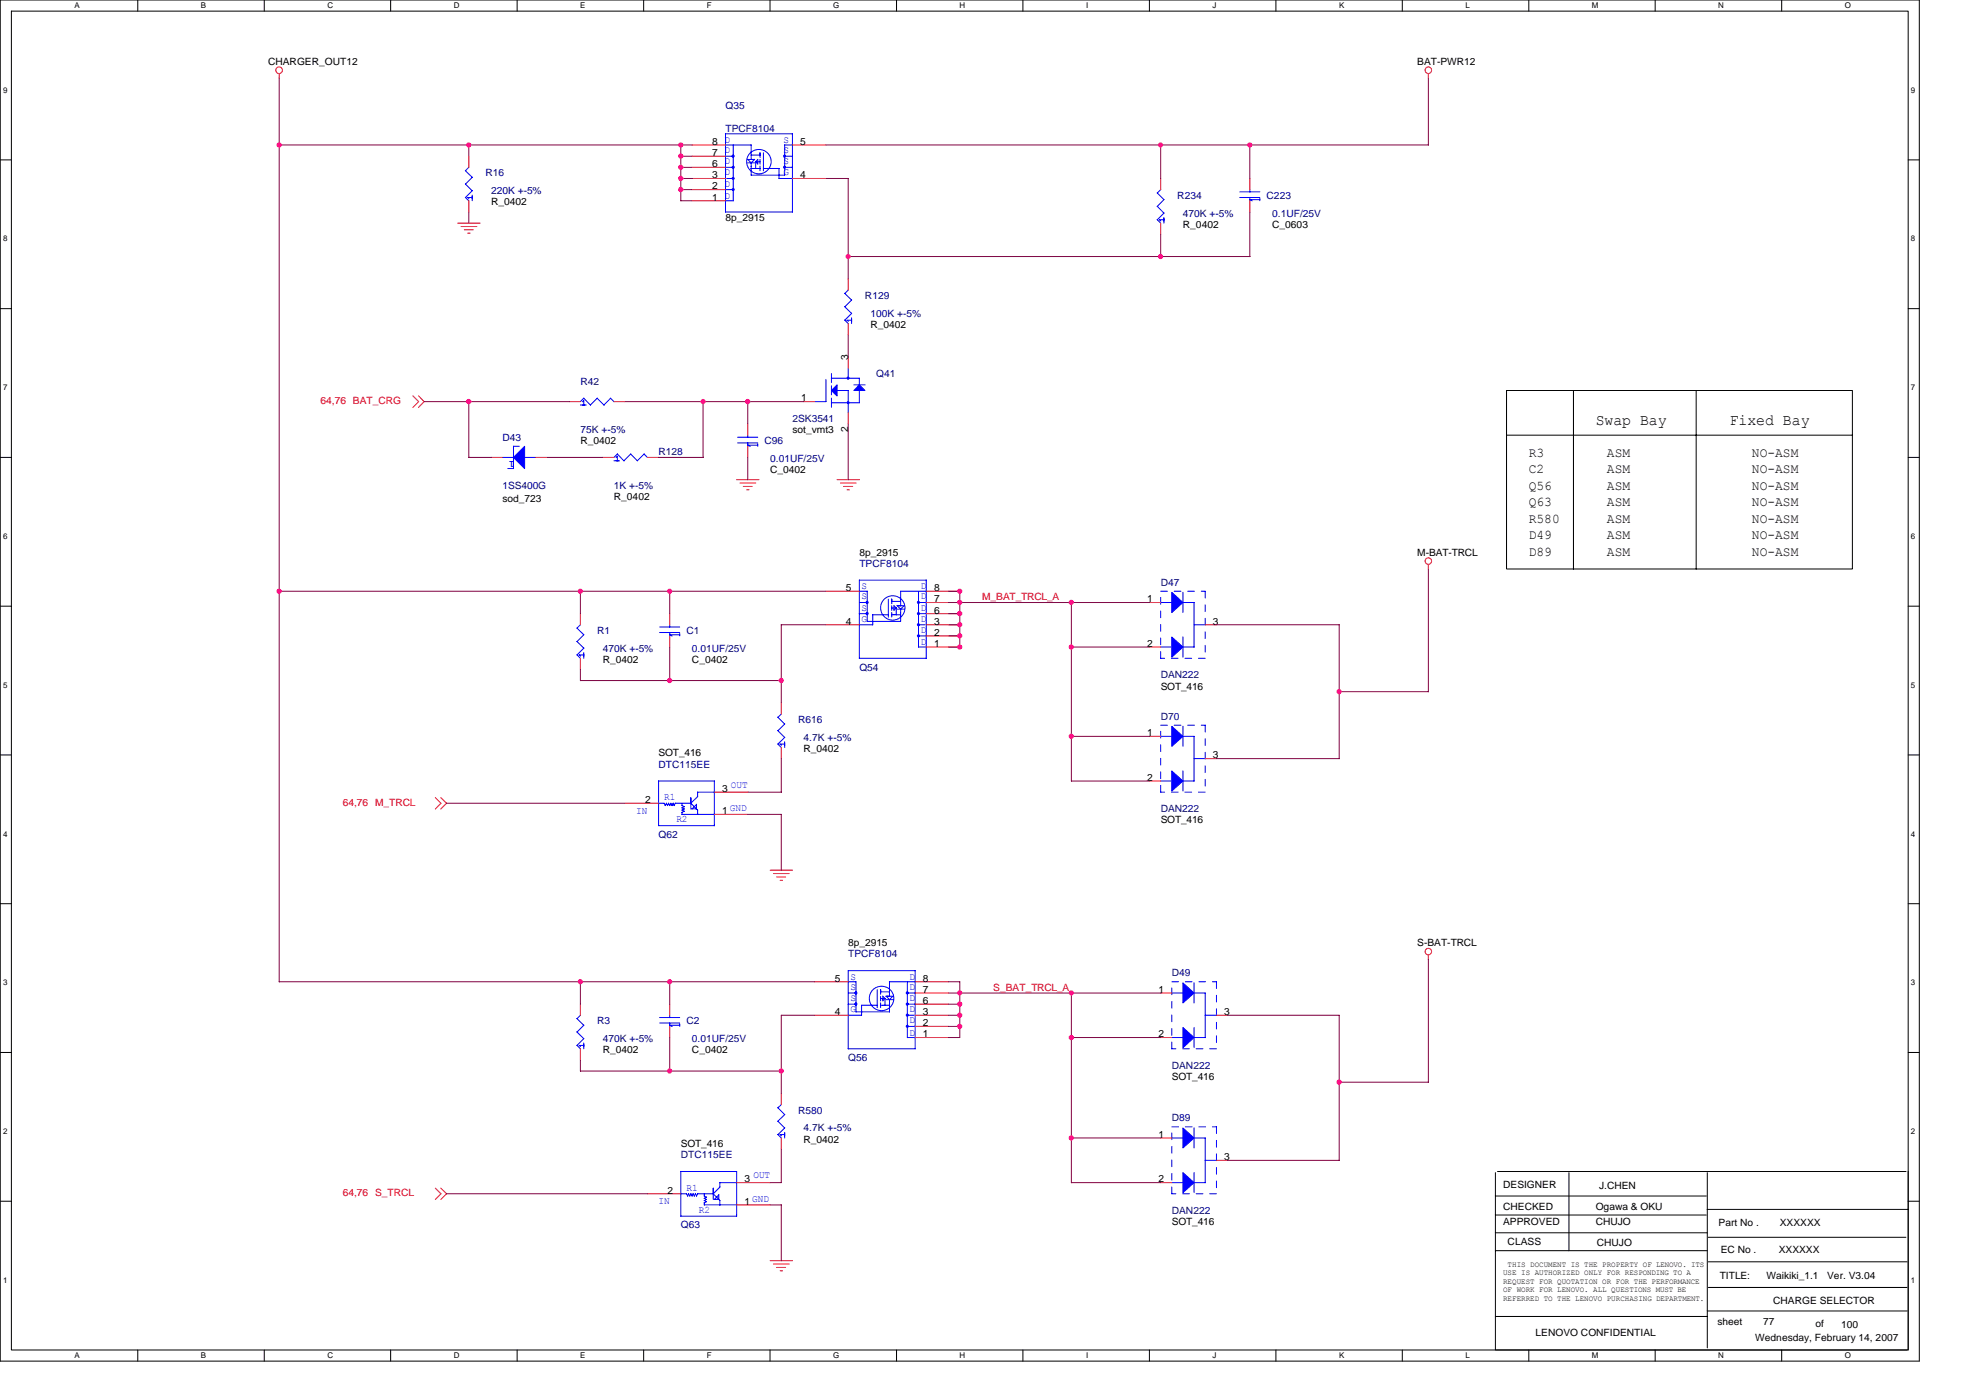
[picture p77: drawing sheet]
<svg xmlns="http://www.w3.org/2000/svg" width="297mm" height="210mm" viewBox="0 0 297 210" stroke-linecap="round" stroke-linejoin="round" font-family="sans-serif">
<defs><g id="words">
<g font-size="2.3">
<text x="239.8" y="63.9">Swap Bay</text>
<text x="259.9" y="63.9">Fixed Bay</text>
</g>
<g font-size="2">
<text x="229.7" y="68.7">R3</text>
<text x="229.7" y="71.1">C2</text>
<text x="241.4" y="68.7">ASM</text>
<text x="241.4" y="71.1">ASM</text>
<text x="263.2" y="68.7">NO-ASM</text>
<text x="263.2" y="71.1">NO-ASM</text>
<text x="229.7" y="73.6">Q56</text>
<text x="229.7" y="76.1">Q63</text>
<text x="241.4" y="73.6">ASM</text>
<text x="241.4" y="76.1">ASM</text>
<text x="263.2" y="73.6">NO-ASM</text>
<text x="263.2" y="76.1">NO-ASM</text>
<text x="229.7" y="78.6">R580</text>
<text x="229.7" y="81">D49</text>
<text x="229.7" y="83.5">D89</text>
<text x="241.4" y="78.6">ASM</text>
<text x="241.4" y="81">ASM</text>
<text x="241.4" y="83.5">ASM</text>
<text x="263.2" y="78.6">NO-ASM</text>
<text x="263.2" y="81">NO-ASM</text>
<text x="263.2" y="83.5">NO-ASM</text>
</g>
<g font-size="1.5">
<text x="40.3" y="9.7">CHARGER_OUT12</text>
<text x="212.9" y="9.7">BAT-PWR12</text>
<text x="107" y="23.5">7</text>
<text x="107" y="21.8">8 D</text>
<text x="120.2" y="21.8">5</text>
<text x="107" y="28.5">2</text>
<text x="107" y="26.8">3</text>
<text x="107" y="25.1">6</text>
<text x="120.2" y="26.8">4</text>
<text x="73.8" y="30.9">R_0402</text>
<text x="107" y="30.1">1 D</text>
<text x="109" y="33.2">8p_2915</text>
<text x="177.7" y="34.2">R_0402</text>
<text x="191.2" y="34.2">C_0603</text>
<text x="130.8" y="49.3">R_0402</text>
<text x="127.4" y="54.1" transform="rotate(-90 127.4 54.1)">3</text>
<text x="119.1" y="65">sot_vmt3</text>
<text x="120.4" y="60.3">1</text>
<text x="127.4" y="64.9" transform="rotate(-90 127.4 64.9)">2</text>
<text x="87.2" y="66.7">R_0402</text>
<text x="115.7" y="71.1">C_0402</text>
<text x="75.5" y="75.4">sod_723</text>
<text x="92.2" y="75.1">R_0402</text>
<text x="129.1" y="83.5">8p_2915</text>
<text x="212.9" y="83.5">M-BAT-TRCL</text>
<text x="127.1" y="88.8">5</text>
<text x="140.3" y="88.8">8</text>
<text x="127.1" y="93.9">4</text>
<text x="140.3" y="95.5">2</text>
<text x="140.3" y="93.9">3</text>
<text x="140.3" y="92.2">6</text>
<text x="140.3" y="90.5">7</text>
<text x="172.4" y="90.5">1</text>
<text x="182.2" y="93.9">3</text>
<text x="90.6" y="99.6">R_0402</text>
<text x="104" y="99.6">C_0402</text>
<text x="140.3" y="97.2">1</text>
<text x="172.4" y="97.2">2</text>
<text x="174.4" y="103.6">SOT_416</text>
<text x="99" y="113.7">SOT_416</text>
<text x="120.7" y="113">R_0402</text>
<text x="172.4" y="110.6">1</text>
<text x="182.2" y="114">3</text>
<text x="108.5" y="119">3</text>
<text x="172.4" y="117.3">2</text>
<text x="96.9" y="120.7">2</text>
<text x="108.5" y="122.3">1</text>
<text x="174.4" y="123.7">SOT_416</text>
<text x="127.4" y="142.2">8p_2915</text>
<text x="212.9" y="142.2">S-BAT-TRCL</text>
<text x="125.4" y="147.5">5</text>
<text x="138.7" y="149.2">7</text>
<text x="138.7" y="147.5">8</text>
<text x="174.1" y="149.2">1</text>
<text x="125.4" y="152.5">4</text>
<text x="138.7" y="155.9">1</text>
<text x="138.7" y="154.2">2</text>
<text x="138.7" y="152.5">3</text>
<text x="138.7" y="150.9">6</text>
<text x="174.1" y="155.9">2</text>
<text x="183.9" y="152.5">3</text>
<text x="90.6" y="158.3">R_0402</text>
<text x="104" y="158.3">C_0402</text>
<text x="176.1" y="162.3">SOT_416</text>
<text x="102.3" y="172.3">SOT_416</text>
<text x="120.7" y="171.7">R_0402</text>
<text x="174.1" y="171">1</text>
<text x="100.3" y="179.3">2</text>
<text x="111.8" y="177.7">3</text>
<text x="174.1" y="177.7">2</text>
<text x="183.9" y="174.3">3</text>
<text x="225.8" y="178.5">DESIGNER</text>
<text x="240.3" y="178.7">J.CHEN</text>
<text x="111.8" y="181">1</text>
<text x="176.1" y="184.1">SOT_416</text>
<text x="225.8" y="181.7">CHECKED</text>
<text x="225.8" y="184.1">APPROVED</text>
<text x="239.8" y="181.7">Ogawa &amp; OKU</text>
<text x="239.8" y="184.1">CHUJO</text>
<text x="258.2" y="184.3">Part No .</text>
<text x="267.4" y="184.3">XXXXXX</text>
<text x="226.5" y="187.1">CLASS</text>
<text x="239.9" y="187.3">CHUJO</text>
<text x="258.5" y="188.3">EC No .</text>
<text x="267.2" y="188.3">XXXXXX</text>
<text x="258.4" y="192.1">TITLE:</text>
<text x="265.4" y="192.1">Waikiki_1.1</text>
<text x="266.4" y="196">CHARGE SELECTOR</text>
<text x="274.5" y="192.1">Ver. V3.04</text>
<text x="230.7" y="200.7">LENOVO CONFIDENTIAL</text>
<text x="258" y="199.2">sheet</text>
<text x="263.7" y="201.5">Wednesday, February 14, 2007</text>
<text x="264.9" y="199.2">77</text>
<text x="272.8" y="199.3">of</text>
<text x="276.6" y="199.5">100</text>
</g>
<g font-size="1.5" fill="#000080">
<text x="109" y="16.4">Q35</text>
<text x="109" y="19.8">TPCF8104</text>
<text x="73" y="26.5">R16</text>
<text x="73.8" y="29.2">220K +-5%</text>
<text x="176.9" y="29.8">R234</text>
<text x="190.3" y="29.8">C223</text>
<text x="177.7" y="32.5">470K +-5%</text>
<text x="191.2" y="32.5">0.1UF/25V</text>
<text x="130" y="44.9">R129</text>
<text x="130.8" y="47.6">100K +-5%</text>
<text x="87.2" y="57.8">R42</text>
<text x="131.6" y="56.7">Q41</text>
<text x="87.2" y="65">75K +-5%</text>
<text x="119.1" y="63.4">2SK3541</text>
<text x="75.5" y="66.2">D43</text>
<text x="99" y="68.4">R128</text>
<text x="114.9" y="66.7">C96</text>
<text x="115.7" y="69.4">0.01UF/25V</text>
<text x="75.5" y="73.4">1SS400G</text>
<text x="92.2" y="73.4">1K +-5%</text>
<text x="129.1" y="85.2">TPCF8104</text>
<text x="174.4" y="88">D47</text>
<text x="89.7" y="95.2">R1</text>
<text x="103.1" y="95.2">C1</text>
<text x="90.6" y="97.9">470K +-5%</text>
<text x="104" y="97.9">0.01UF/25V</text>
<text x="129.1" y="100.8">Q54</text>
<text x="174.4" y="101.9">DAN222</text>
<text x="119.9" y="108.6">R616</text>
<text x="120.7" y="111.3">4.7K +-5%</text>
<text x="174.4" y="108.1">D70</text>
<text x="99" y="115.3">DTC115EE</text>
<text x="99" y="125.9">Q62</text>
<text x="174.4" y="122">DAN222</text>
<text x="127.4" y="143.8">TPCF8104</text>
<text x="176.1" y="146.7">D49</text>
<text x="89.7" y="153.9">R3</text>
<text x="103.1" y="153.9">C2</text>
<text x="90.6" y="156.6">470K +-5%</text>
<text x="104" y="156.6">0.01UF/25V</text>
<text x="127.4" y="159.4">Q56</text>
<text x="176.1" y="160.6">DAN222</text>
<text x="119.9" y="167.3">R580</text>
<text x="120.7" y="170">4.7K +-5%</text>
<text x="176.1" y="168.5">D89</text>
<text x="102.3" y="174">DTC115EE</text>
<text x="102.3" y="184.6">Q63</text>
<text x="176.1" y="182.4">DAN222</text>
</g>
<g font-size="1.5" fill="#00f">
<text x="108.8" y="23">D</text>
<text x="117.7" y="21.5">S</text>
<text x="117.7" y="23">S</text>
<text x="108.8" y="28">D</text>
<text x="108.8" y="26.4">D</text>
<text x="108.8" y="24.7">D</text>
<text x="117.7" y="24.7">S</text>
<text x="117.7" y="26.4">G</text>
<text x="77.3" y="69.3" transform="rotate(180 77.3 69.3)">1</text>
<text x="129.5" y="88.5">S</text>
<text x="138.3" y="88.5">D</text>
<text x="129.5" y="90">S</text>
<text x="129.5" y="91.7">S</text>
<text x="129.5" y="93.4">G</text>
<text x="138.3" y="93.4">D</text>
<text x="138.3" y="91.7">D</text>
<text x="138.3" y="90">D</text>
<text x="138.3" y="95.1">D</text>
<text x="138.3" y="96.9">D</text>
<text x="109.8" y="118.4">OUT</text>
<text x="95.6" y="122.2">IN</text>
<text x="99.8" y="120.2">R1</text>
<text x="101.6" y="123.6">R2</text>
<text x="109.7" y="121.9">GND</text>
<text x="127.8" y="147.2">S</text>
<text x="127.8" y="148.7">S</text>
<text x="136.7" y="148.7">D</text>
<text x="136.7" y="147.2">D</text>
<text x="127.8" y="150.4">S</text>
<text x="127.8" y="152.1">G</text>
<text x="136.7" y="152.1">D</text>
<text x="136.7" y="150.4">D</text>
<text x="136.7" y="153.8">D</text>
<text x="136.7" y="155.6">D</text>
<text x="103.1" y="178.9">R1</text>
<text x="113.2" y="177.1">OUT</text>
<text x="99" y="180.9">IN</text>
<text x="105" y="182.2">R2</text>
<text x="113" y="180.6">GND</text>
</g>
<g font-size="1.5" fill="#f00">
<text x="48.2" y="60.7">64,76 BAT_CRG</text>
<text x="147.5" y="90.2">M_BAT_TRCL_A</text>
<text x="51.5" y="121.1">64,76 M_TRCL</text>
<text x="149.2" y="148.9">S_BAT_TRCL_A</text>
<text x="51.5" y="179.7">64,76 S_TRCL</text>
</g>
<g font-size="1.2">
<text x="11.2" y="1.3">A</text>
<text x="30.2" y="1.3">B</text>
<text x="49.2" y="1.3">C</text>
<text x="68.2" y="1.3">D</text>
<text x="87.2" y="1.3">E</text>
<text x="106.2" y="1.3">F</text>
<text x="125.2" y="1.3">G</text>
<text x="144.2" y="1.3">H</text>
<text x="163.2" y="1.3">I</text>
<text x="182.2" y="1.3">J</text>
<text x="201.2" y="1.3">K</text>
<text x="220.2" y="1.3">L</text>
<text x="239.2" y="1.3">M</text>
<text x="258.2" y="1.3">N</text>
<text x="277.2" y="1.3">O</text>
<text x=".5" y="13.9">9</text>
<text x="287.1" y="13.9">9</text>
<text x=".5" y="36.3">8</text>
<text x="287.1" y="36.3">8</text>
<text x=".5" y="58.6">7</text>
<text x="287.1" y="58.6">7</text>
<text x=".5" y="81">6</text>
<text x="287.1" y="81">6</text>
<text x=".5" y="103.3">5</text>
<text x="287.1" y="103.3">5</text>
<text x=".5" y="125.7">4</text>
<text x="287.1" y="125.7">4</text>
<text x=".5" y="148">3</text>
<text x="287.1" y="148">3</text>
<text x=".5" y="170.4">2</text>
<text x="287.1" y="170.4">2</text>
<text x="225.8" y="191.6">USE IS AUTHORIZED ONLY FOR RESPONDING TO A</text>
<text x="226.5" y="190.4">THIS DOCUMENT IS THE PROPERTY OF LENOVO. ITS</text>
<text x=".5" y="192.7">1</text>
<text x="225.8" y="192.9">REQUEST FOR QUOTATION OR FOR THE PERFORMANCE</text>
<text x="225.8" y="194.2">OF WORK FOR LENOVO. ALL QUESTIONS MUST BE</text>
<text x="225.8" y="195.5">REFERRED TO THE LENOVO PURCHASING DEPARTMENT.</text>
<text x="287.1" y="192.7">1</text>
<text x="11.2" y="204.1">A</text>
<text x="30.2" y="204.1">B</text>
<text x="49.2" y="204.1">C</text>
<text x="68.2" y="204.1">D</text>
<text x="87.2" y="204.1">E</text>
<text x="106.2" y="204.1">F</text>
<text x="125.2" y="204.1">G</text>
<text x="144.2" y="204.1">H</text>
<text x="163.2" y="204.1">I</text>
<text x="182.2" y="204.1">J</text>
<text x="201.2" y="204.1">K</text>
<text x="220.2" y="204.1">L</text>
<text x="239.2" y="204.1">M</text>
<text x="258.2" y="204.1">N</text>
<text x="277.2" y="204.1">O</text>
</g>
</g></defs>
<path d="M0 0h288.4v204.5h-288.4zM1.7 1.7h285v201.1h-285z" fill="none" stroke="#000" stroke-width=".15"/>
<g fill="#fff">
<path d="M11.2 .2h.8v1.3h-.8z"/>
<path d="M11.2 203h.8v1.4h-.8z"/>
</g>
<path d="M20.7 0v1.7M20.7 202.8v1.7" fill="none" stroke="#000" stroke-width=".15"/>
<g fill="#fff">
<path d="M30.2 .2h.8v1.3h-.8z"/>
<path d="M30.2 203h.8v1.4h-.8z"/>
</g>
<path d="M39.7 0v1.7M39.7 202.8v1.7" fill="none" stroke="#000" stroke-width=".15"/>
<g fill="#fff">
<path d="M49.2 .2h.8v1.3h-.8z"/>
<path d="M49.2 203h.8v1.4h-.8z"/>
</g>
<path d="M58.7 0v1.7M58.7 202.8v1.7" fill="none" stroke="#000" stroke-width=".15"/>
<g fill="#fff">
<path d="M68.2 .2h.8v1.3h-.8z"/>
<path d="M68.2 203h.8v1.4h-.8z"/>
</g>
<path d="M77.7 0v1.7M77.7 202.8v1.7" fill="none" stroke="#000" stroke-width=".15"/>
<g fill="#fff">
<path d="M87.2 .2h.8v1.3h-.8z"/>
<path d="M87.2 203h.8v1.4h-.8z"/>
</g>
<path d="M96.7 0v1.7M96.7 202.8v1.7" fill="none" stroke="#000" stroke-width=".15"/>
<g fill="#fff">
<path d="M106.2 .2h.7v1.3h-.7z"/>
<path d="M106.2 203h.7v1.4h-.7z"/>
</g>
<path d="M115.7 0v1.7M115.7 202.8v1.7" fill="none" stroke="#000" stroke-width=".15"/>
<g fill="#fff">
<path d="M125.2 .2h.9v1.3h-.9z"/>
<path d="M125.2 203h.9v1.4h-.9z"/>
</g>
<path d="M134.7 0v1.7M134.7 202.8v1.7" fill="none" stroke="#000" stroke-width=".15"/>
<g fill="#fff">
<path d="M144.2 .2h.8v1.3h-.8z"/>
<path d="M144.2 203h.8v1.4h-.8z"/>
</g>
<path d="M153.7 0v1.7M153.7 202.8v1.7" fill="none" stroke="#000" stroke-width=".15"/>
<g fill="#fff">
<path d="M163.2 .2h.3v1.3h-.3z"/>
<path d="M163.2 203h.3v1.4h-.3z"/>
</g>
<path d="M172.7 0v1.7M172.7 202.8v1.7" fill="none" stroke="#000" stroke-width=".15"/>
<g fill="#fff">
<path d="M182.2 .2h.6v1.3h-.6z"/>
<path d="M182.2 203h.6v1.4h-.6z"/>
</g>
<path d="M191.7 0v1.7M191.7 202.8v1.7" fill="none" stroke="#000" stroke-width=".15"/>
<g fill="#fff">
<path d="M201.2 .2h.8v1.3h-.8z"/>
<path d="M201.2 203h.8v1.4h-.8z"/>
</g>
<path d="M210.7 0v1.7M210.7 202.8v1.7" fill="none" stroke="#000" stroke-width=".15"/>
<g fill="#fff">
<path d="M220.2 .2h.6v1.3h-.6z"/>
<path d="M220.2 203h.6v1.4h-.6z"/>
</g>
<path d="M229.7 0v1.7M229.7 202.8v1.7" fill="none" stroke="#000" stroke-width=".15"/>
<g fill="#fff">
<path d="M239.2 .2h.9v1.3h-.9z"/>
<path d="M239.2 203h.9v1.4h-.9z"/>
</g>
<path d="M248.7 0v1.7M248.7 202.8v1.7" fill="none" stroke="#000" stroke-width=".15"/>
<g fill="#fff">
<path d="M258.2 .2h.8v1.3h-.8z"/>
<path d="M258.2 203h.8v1.4h-.8z"/>
</g>
<path d="M267.7 0v1.7M267.7 202.8v1.7" fill="none" stroke="#000" stroke-width=".15"/>
<g fill="#fff">
<path d="M277.2 .2h.9v1.3h-.9z"/>
<path d="M277.2 203h.9v1.4h-.9z"/>
<path d="M.5 12.8h.6v1.4h-.6z"/>
<path d="M287.1 12.8h.7v1.4h-.7z"/>
<path d="M.5 35.2h.6v1.3h-.6z"/>
<path d="M287.1 35.2h.7v1.3h-.7z"/>
</g>
<path d="M0 24h1.7M286.7 24h1.7" fill="none" stroke="#000" stroke-width=".15"/>
<g fill="#fff">
<path d="M.5 57.6h.6v1.3h-.6z"/>
<path d="M287.1 57.6h.7v1.3h-.7z"/>
</g>
<path d="M0 46.4h1.7M286.7 46.4h1.7" fill="none" stroke="#000" stroke-width=".15"/>
<g fill="#fff">
<path d="M.5 79.9h.6v1.3h-.6z"/>
<path d="M287.1 79.9h.7v1.3h-.7z"/>
</g>
<path d="M0 68.7h1.7M286.7 68.7h1.7" fill="none" stroke="#000" stroke-width=".15"/>
<g fill="#fff">
<path d="M.5 102.3h.6v1.3h-.6z"/>
<path d="M287.1 102.3h.7v1.3h-.7z"/>
</g>
<path d="M0 91.1h1.7M286.7 91.1h1.7" fill="none" stroke="#000" stroke-width=".15"/>
<g fill="#fff">
<path d="M.5 124.6h.6v1.3h-.6z"/>
<path d="M287.1 124.6h.7v1.3h-.7z"/>
</g>
<path d="M0 113.4h1.7M286.7 113.4h1.7" fill="none" stroke="#000" stroke-width=".15"/>
<g fill="#fff">
<path d="M.5 147h.6v1.3h-.6z"/>
<path d="M287.1 147h.7v1.3h-.7z"/>
</g>
<path d="M0 135.8h1.7M286.7 135.8h1.7" fill="none" stroke="#000" stroke-width=".15"/>
<g fill="#fff">
<path d="M.5 169.3h.6v1.3h-.6z"/>
<path d="M287.1 169.3h.7v1.3h-.7z"/>
</g>
<path d="M0 158.1h1.7M286.7 158.1h1.7" fill="none" stroke="#000" stroke-width=".15"/>
<g fill="#fff">
<path d="M.5 191.7h.6v1.3h-.6z"/>
<path d="M287.1 191.7h.7v1.3h-.7z"/>
</g>
<g fill="none" stroke="#000" stroke-width=".15">
<path d="M226.4 58.7h51.9v26.8h-51.9zM236.4 58.7v26.8M254.8 58.7v26.8M226.4 65.4h51.9M224.7 179.7h31.7M224.7 176.2v26.7M225 176h61.4M235.7 176.2v11.7M256.5 176.2v26.3M286.7 176v26.8M0 180.5h1.7M224.7 182.6h31.7"/>
<path d="M224.7 185.2h31.8M224.7 187.9h31.8M224.7 197.8h31.8M256.5 181.7h30.2M256.5 197h30.1M256.7 189.6h29.8M256.7 185.9h29.7M256.7 193.4h29.8M286.7 180.5h1.7M224.8 202.8h61.7"/>
</g>
<g fill="none" stroke="#f00" stroke-width=".15">
<path d="M41.9 11.1v.6M214.6 11.1v.6M68.8 33.5h3.3M69.3 34h2.3M69.8 34.5h1.3M70.3 35h.3M70.4 23.5v1.6M70.4 30.2v1.7M104 30.2h5M104 28.5h5M104 26.8h5M104 21.8h5"/>
<path d="M104 25.1h5M104 23.5h5M119.1 26.8h5M119.1 21.8h5M174.4 26.8v1.7M174.4 33.5v1.7M187.8 26.8v1.7M187.8 30.2v1.7M62 59.5l.9 .8-.9 .9M62.9 59.5l.8 .8-.8 .9M127.4 41.9v1.7M127.4 48.6v1.7"/>
<path d="M127.4 53.6v1.7M73.8 68.7h1.7M80.5 68.7h1.7M85.5 60.3h1.7M90.6 68.7h1.6M92.2 60.3h1.7M97.3 68.7h1.7M110.7 72.1h3.3M111.2 72.6h2.4M111.7 73.1h1.3M112.2 73.6h.3M112.3 63.7v1.7"/>
<path d="M112.3 67.1v1.6M120.7 60.3h1.7M125.8 72.1h3.3M126.3 72.6h2.3M126.7 73.1h1.4M127.3 73.6h.3M127.4 62v1.7M87.2 92.2v1.7M87.2 98.9v1.7M100.6 92.2v1.7M100.6 95.5v1.7M124.1 93.9h5"/>
<path d="M124.1 88.8h5M139.2 93.9h5M139.2 90.5h5M139.2 97.2h5M139.2 95.5h5M139.2 88.8h5M139.2 92.2h5M172.7 90.5h1.7M172.7 97.2h1.7M181.1 93.9h1.7M214.6 84.8v.7M65.4 119.8l.8 .9-.8 .9"/>
<path d="M66.2 119.8l.9 .9-.9 .9M107.3 119h5M117.4 105.6v1.7M117.4 112.3v1.7M172.7 110.6h1.7M172.7 117.3h1.7M181.1 114h1.7M93.9 120.7h5.1M107.3 122.4h5M115.7 130.7h3.4M116.2 131.3h2.4M116.7 131.8h1.3"/>
<path d="M117.2 132.3h.4M87.2 150.9v1.6M87.2 157.6v1.7M100.6 150.9v1.6M100.6 154.2v1.7M122.4 152.5h5M122.4 147.5h5M137.5 152.5h5M137.5 149.2h5M137.5 155.9h5M137.5 154.2h5M137.5 147.5h5"/>
<path d="M137.5 150.9h5M174.4 149.2h1.7M174.4 155.9h1.7M182.8 152.5h1.6M214.6 143.5v.7M65.4 178.5l.8 .9-.8 .8M66.2 178.5l.9 .9-.9 .8M97.3 179.4h5M110.7 177.7h5M117.4 164.3v1.7M117.4 171v1.7M174.4 177.7h1.7"/>
<path d="M174.4 171h1.7M182.8 174.3h1.6M110.7 181h5M115.7 189.4h3.4M116.2 189.9h2.4M116.7 190.4h1.3M117.2 190.9h.4"/>
<circle cx="41.9" cy="10.5" r=".5"/>
<circle cx="214.6" cy="10.5" r=".49"/>
<circle cx="214.6" cy="84.3" r=".49"/>
<circle cx="214.6" cy="143" r=".49"/>
</g>
<g fill="#00f" stroke="#00f" stroke-width=".15">
<path d="M125.8 57.8v1.7l-.9-.8z" fill-rule="evenodd"/>
<path d="M129.1 57.8l.9 .9h-1.7z" fill-rule="evenodd"/>
<path d="M127.3 56.7h.2v.2h-.2z" fill-rule="evenodd"/>
<path d="M127.3 60.4h.2v.2h-.2z" fill-rule="evenodd"/>
<path d="M177.7 147.7l1.7 1.5-1.7 1.5z" fill-rule="evenodd"/>
<path d="M177.7 154.4l1.7 1.5-1.7 1.5z" fill-rule="evenodd"/>
<path d="M176.1 109.1l1.6 1.5-1.6 1.5z" fill-rule="evenodd"/>
<path d="M176.1 115.8l1.6 1.5-1.6 1.6z" fill-rule="evenodd"/>
<path d="M176.1 89l1.6 1.5-1.6 1.5z" fill-rule="evenodd"/>
<path d="M176.1 95.7l1.6 1.5-1.6 1.5z" fill-rule="evenodd"/>
<path d="M177.7 169.5l1.7 1.5-1.7 1.5z" fill-rule="evenodd"/>
<path d="M177.7 176.2l1.7 1.5-1.7 1.5z" fill-rule="evenodd"/>
<path d="M77.1 68.7l1.7-1.6v3.3z" fill-rule="evenodd"/>
</g>
<g fill="none" stroke="#00f" stroke-width=".15">
<path d="M69.9 27.6l1 1.1M69.9 25.6l1.1 1-1.1 1.1M69.9 29.7l.5 .5M70.2 29.7h.7M70.3 29.7l.2 .2M70.5 25.1l-.6 .6M70.9 29.3v.9M71 28.6l-1.1 1.1M109 23.5h1.2M109 20.1h10.1v11.8h-10.1M109 21.8h3.9M109 25.1h1.2"/>
<path d="M109 20.1v11.8M109 30.2h1.2M109 28.5h1.2M109.2 26.8h1M110 25h.3v.2h-.3zM110 23.3h.3v.3h-.3zM110 26.7h.3v.2h-.3zM110 28.4h.3v.2h-.3zM110.2 21.8v8.4M112.3 24h1.1M112.3 24.5h1.1M112.3 24l.6 .5"/>
<path d="M112.9 21.8v2.2M112.9 25.3h1.3M112.9 23.3h1.3M113.4 23.9l-.5 .6v1.8M113.5 24.3h.7M113.9 24v.7l-.4-.4M113.9 23.9l-.4 .4v1M114.2 22.9v.8M114.2 24v.7M114.2 25v.7M114.7 25.3h2.4M114.7 23v2.7"/>
<path d="M117 25.3v1.5M117 26.8h2.1M117.8 23.3h.2v.3h-.2zM117.8 25h.2v.2h-.2zM117.9 23.5h1.2M117.9 21.8v4.5h-5M117.9 21.8h1.2M117.9 25.1h1.2M173.9 31l1 1M173.9 29l1 1M174.4 28.5l-.5 .5M174.9 33h-.7l.2 .2"/>
<path d="M174.9 32.7v.8M174.9 32l-1 1 .5 .5M174.9 30l-1 1M186.3 29.7h3M186.3 28.8h3M187.8 28.5v.4M187.8 29.7v.5M189.3 30h-1.5l.3 .2M189.3 29.8v.4M87.7 59.8l1 1.1M87.7 59.8l-.5 .5M89.7 59.8l1.1 1.1"/>
<path d="M89.7 59.8l-1 1.1M91.7 59.8l.6 .6M91.8 59.8l-1.1 1.1M124.1 57v3.4l-1.7-.1M124.9 56.8h4.2M124.9 56.1v1.4M124.9 58v1.3M124.9 59.8v1.4M125.8 58.7h1.6v3.3M126.9 44.1l1 1M126.9 48.1l.5 .5M127.4 55.3v1.6"/>
<path d="M127.5 43.6l-.6 .5M127.9 48.1h-.6l.2 .2M127.9 47.8v.8M128 47.1l-1.1 1M128 45.1l-1.1 1 1 1M128.3 57.8h1.7M129.1 56.8v1M129.1 58.7v1.8M75.5 68.7h1.6M78 67.1l-.9-.1 .1 3.4h-.9M78.8 68.7h1.7M87.2 60.9h.9"/>
<path d="M87.5 60.4l.2-.2v.7M92.2 69.2h.9M92.6 68.7l.1-.2v.7M92.7 68.2l1.1 1.1M92.8 68.2l-.6 .5M93.7 69.2l1.1-1 1 1.1M96.8 68.2l.5 .5M96.8 68.2l-1 1M110.8 65.7h3.1M110.8 66.5h3.1M112.3 66.9h1.6M112.3 65.4v.3"/>
<path d="M112.3 66.5v.6M112.3 66.9l.4 .2M113.9 66.7v.4M124.9 60.5h4.2M86.7 94.4l1 1M86.7 98.4l.5 .5M87.2 93.9l-.5 .5M87.7 98v.9M87.7 98.4h-.7l.2 .2M87.7 97.4l-1 1M87.7 95.4l-1 1 1 1M99.1 94.2h3"/>
<path d="M99.1 95h3M100.6 95.4h1.5M100.6 93.9v.3M100.6 95v.5M100.6 95.4l.4 .2M102.1 95.2v.3M129.1 93.9h2M129.1 88.8h1.2v4.6M129.1 92.2h1.2M129.1 87.1v11.8h10.1M129.1 90.5h1.2M129.1 87.2h10.1"/>
<path d="M130.2 90.4h.2v.2h-.2zM130.2 92.1h.2v.2h-.2zM131.1 92.4h2.4M131.1 92.4v1.5M133.5 90v2.7M134 92.4h1.3M134 90.4h1.3M134 90v.7M134 91v.7M134 92v.7M134 91.4l.7-.1-.4 .4M134.3 91l.4 .4v1"/>
<path d="M134.3 91v.7M134.8 91.5h1M135.3 91.5v1.9h-5M135.8 91l-.5 .5M135.8 91h-1l.5 .5M137.9 92.1h.2v.2h-.2zM137.9 90.4h.2v.2h-.2zM137.9 93.7h.2v.3h-.2zM137.9 95.4h.2v.2h-.2zM138 97.2h1.2M138 93.9h1M138 92.2h1.2"/>
<path d="M138 95.5h1.2M138 90.5h1.2M138 88.8v8.4M139.2 88.8h-3.9v2.2M139.2 87.2v11.7M174.4 97.2h1.7M174.4 90.5h1.7M177.7 89v3M177.7 95.7v3M177.7 97.2h1.7M177.7 90.5h1.7M179.4 90.5v6.7"/>
<path d="M179.4 93.9h1.7M99 117.3h8.4l-.1 6.8h-8.4zM103.8 119.8v1.8M104.8 119v.7M104.8 119h2.6M104.8 119.7l-1 1 1 1M116.9 109.8l1 1M116.9 107.8l1 1-1 1M116.9 111.8l.5 .5M117.2 111.8h.7M117.2 111.8l.2 .2M117.4 107.3l-.5 .5"/>
<path d="M117.9 111.5v.8M117.9 110.8l-1 1M174.4 117.3h1.7M174.4 110.6h1.7M177.7 117.3h1.7M177.7 110.6h1.7M177.7 109.1v3M177.7 115.8v3.1M179.4 110.6v6.8M179.4 114h1.7M99 120.7h.8M99.8 120.7l.2 .4"/>
<path d="M100.1 120.7l.2 .4M100.1 120.7l-.2 .3M100.5 120.7l.1 .4M100.5 120.7l-.2 .3M100.8 120.7l.2 .4M100.8 120.7l-.2 .3M101.1 120.7l.2 .4M101.2 120.7l-.2 .3M102.5 122v.4h4.9M102.5 120.7v.4M102.5 121l.3 .2-.4 .2M102.5 121.4l.3 .2-.4 .1"/>
<path d="M102.5 121.7l.3 .2-.4 .2M103.8 120.7h-2.4l-.1 .3M104.6 120.9v.6h-.7M104.7 120.8l-.7 .7M104.8 121.7v.7M86.7 153l1 1.1M86.7 157.1l.5 .5M87.2 152.5l-.5 .6M87.7 157.1h-.7l.2 .2M87.7 156.7v.9M87.7 156l-1 1.1M87.7 154l-1 1 1 1.1"/>
<path d="M99.1 152.9h3M99.1 153.7h3M100.6 154.1h1.5M100.6 152.5v.4M100.6 153.7v.5M100.6 154.1l.4 .1M102.1 153.9v.3M127.4 152.5h2.1M127.4 147.5h1.2v4.5M127.4 150.9h1.2M127.4 157.6h10.1M127.4 145.8v11.8"/>
<path d="M127.4 149.2h1.2M127.4 145.8h10.1v11.8M128.5 149.1h.2v.2h-.2zM128.5 150.7h.2v.3h-.2zM131.8 151h-2.4l.1 1.6M131.8 148.7v2.7M132.3 151h1.3M132.3 149h1.3M132.3 148.7v.7M132.3 149.7v.7M132.3 150.7v.7M132.3 150h.7"/>
<path d="M133 150l-.4-.3v.7M133 150v1.1M133 150l-.4 .4M133.1 150.2h1.1M133.6 147.5h3.9M133.6 147.5v2.2M134.2 149.7l-.6 .5M134.2 149.7h-1.1l.5 .5v1.9l-5-.1M136.2 150.7h.2v.3h-.2zM136.2 149.1h.2v.2h-.2zM136.2 152.4h.2v.2h-.2zM136.2 154.1h.2v.2h-.2z"/>
<path d="M136.3 155.9h1.2M136.3 152.5h1M136.3 150.9h1.2M136.3 154.2h1.2M136.3 149.2h1.2M136.3 147.5v8.4M176 155.9h1.7M176 149.2h1.7M179.4 155.9h1.7M179.4 149.2h1.7v6.7M179.4 147.7v3M179.4 154.4v3"/>
<path d="M181.1 152.5h1.7M102.3 179.4h.9l.1 .3M102.3 176h8.4v6.8l-8.4-.1zM103.5 179.4l.1 .3M103.5 179.3l-.2 .4M103.8 179.4l.2 .3M103.8 179.3l-.2 .4M104.1 179.4l.2 .3M104.2 179.3l-.2 .4M104.5 179.4l.2 .3M104.5 179.3l-.2 .4M104.8 179.4h2.4"/>
<path d="M104.8 179.3l-.2 .4M105.8 179.4v.3M105.8 179.7l.4 .2M106.1 179.9l-.3 .2M107.2 178.5v1.7M108 179.5v.7h-.7M108 179.5l-.7 .7M108.2 177.7v.7M108.2 177.7h2.5M108.2 178.4l-1 1 1 1M116.9 168.4l1 1.1-1 1M116.9 166.4l1 1.1"/>
<path d="M116.9 170.5l.5 .5M117.2 170.5h.7M117.2 170.5l.2 .2M117.4 165.9l-.5 .6M117.9 170.1v.9M117.9 167.4l-1 1.1M176 177.7h1.7M176 171h1.7M179.4 171h1.7v6.7h-1.7M179.4 169.5v3M179.4 176.2v3M181.1 174.3h1.7"/>
<path d="M105.8 180.7v.3h4.9M105.8 180l.4 .2M105.8 180.4l.4 .2M106.1 180.2l-.3 .2M106.1 180.6l-.3 .1M108.2 180.4v.7"/>
<circle cx="114" cy="24.3" r="1.84"/>
<circle cx="134.1" cy="91.3" r="1.84"/>
<circle cx="132.5" cy="150" r="1.84"/>
</g>
<g fill="none" stroke="#00f" stroke-width=".15" stroke-dasharray="1 1 1 1 1 1 1 1">
<path d="M174.4 88.8h6.7M174.4 98.9v-10.1M181.1 88.8v10.1M181.1 98.9h-6.7M174.4 109h6.7M174.4 119v-10M181.1 109v10M181.1 119h-6.7M176.1 147.5h6.7M176.1 157.6v-10.1M182.8 147.5v10.1M182.8 157.6h-6.7"/>
<path d="M176.1 169.3h6.7M176.1 179.4v-10.1M182.8 169.3v10.1M182.8 179.4h-6.7"/>
</g>
<g fill="none" stroke="#800040" stroke-width=".15">
<path d="M41.9 11.7v135.8M214.6 11.7v10.1M41.9 21.8h62.1M70.4 21.8v1.7M70.4 31.9v1.6M102.3 21.8v8.4M102.3 26.8h1.7M102.3 28.5h1.7M102.3 30.2h1.7M102.3 23.5h1.7M102.3 25.1h1.7M124.1 21.8h90.5"/>
<path d="M124.1 26.8h3.3v15.1M127.4 38.5h60.4M174.4 21.8v5M174.4 35.2v3.4M187.8 21.8v5M187.8 31.9v6.7M127.4 50.3v3.4M63.7 60.3h21.9M70.4 60.3v8.4h3.4M82.2 68.7h8.4M93.9 60.3h26.9M99 68.7h6.7"/>
<path d="M105.6 60.3v8.4M112.3 60.3v3.4M112.3 68.7v3.4M127.4 63.7v8.4M41.9 88.8h82.2M87.2 88.8v3.4M100.6 88.8v3.4M100.6 97.2v5.1M124.1 93.9h-6.7v11.7M142.5 90.5h30.2M142.5 97.2h1.7M142.5 93.9h1.7"/>
<path d="M142.5 88.8h1.7M142.5 92.2h1.7M142.5 95.5h1.7M144.2 88.8v8.4M161 90.5v26.9M161 97.2h11.7M182.8 93.9h18.4v20.1h-18.4M214.6 85.5v18.4M87.2 100.6v1.7M87.2 102.3h30.2M112.3 119h5.1M117.4 114v5"/>
<path d="M161 110.6h11.7M161 117.3h11.7M201.2 103.9h13.4M67.1 120.7h26.8M112.3 122.4h5.1M117.4 122.4v8.4M41.9 147.5h80.5M87.2 147.5v3.4M87.2 159.3v1.7M100.6 147.5v3.4M100.6 155.9v5.1M122.4 152.5h-5v11.8"/>
<path d="M142.5 147.5h1.7v8.4h-1.7M142.5 149.2h31.9M142.5 152.5h1.7M142.5 150.9h1.7M142.5 154.2h1.7M161 149.2v28.5h13.4M161 155.9h13.4M184.4 152.5h16.8v21.9l-16.8-.1M214.6 144.2v18.4M67.1 179.4h30.2M87.2 160.9h30.2M115.7 177.7h1.7"/>
<path d="M117.4 172.6v5.1M161 171h13.4M201.2 162.6h13.4M115.7 181h1.7M117.4 181v8.4"/>
</g>
<g fill="#f0f" stroke="#f0f" stroke-width=".15">
<circle cx="105.6" cy="60.3" r=".32"/>
<circle cx="70.4" cy="60.3" r=".33"/>
<circle cx="112.3" cy="60.3" r=".33"/>
<circle cx="127.4" cy="38.5" r=".33"/>
<circle cx="174.4" cy="38.5" r=".32"/>
<circle cx="87.2" cy="88.8" r=".33"/>
<circle cx="161" cy="110.6" r=".33"/>
<circle cx="201.2" cy="103.9" r=".33"/>
<circle cx="161" cy="171" r=".33"/>
<circle cx="201.2" cy="162.6" r=".33"/>
<circle cx="100.6" cy="160.9" r=".33"/>
<circle cx="87.2" cy="147.5" r=".33"/>
<circle cx="161" cy="149.2" r=".33"/>
<circle cx="161" cy="155.9" r=".33"/>
<circle cx="187.8" cy="21.8" r=".33"/>
<circle cx="102.3" cy="23.5" r=".33"/>
<circle cx="102.3" cy="25.1" r=".33"/>
<circle cx="174.4" cy="21.8" r=".32"/>
<circle cx="41.9" cy="21.8" r=".33"/>
<circle cx="70.4" cy="21.8" r=".33"/>
<circle cx="102.3" cy="21.8" r=".33"/>
<circle cx="102.3" cy="26.8" r=".33"/>
<circle cx="102.3" cy="28.5" r=".33"/>
<circle cx="41.9" cy="88.8" r=".33"/>
<circle cx="161" cy="90.5" r=".33"/>
<circle cx="161" cy="97.2" r=".33"/>
<circle cx="144.2" cy="90.5" r=".33"/>
<circle cx="100.6" cy="102.2" r=".33"/>
<circle cx="100.6" cy="88.8" r=".33"/>
<circle cx="100.6" cy="147.5" r=".33"/>
<circle cx="144.2" cy="97.2" r=".33"/>
<circle cx="144.2" cy="88.8" r=".33"/>
<circle cx="117.4" cy="102.2" r=".33"/>
<circle cx="144.2" cy="95.5" r=".33"/>
<circle cx="144.2" cy="93.9" r=".33"/>
<circle cx="144.2" cy="92.2" r=".33"/>
<circle cx="144.2" cy="149.2" r=".33"/>
<circle cx="117.4" cy="160.9" r=".33"/>
<circle cx="144.2" cy="154.2" r=".33"/>
<circle cx="144.2" cy="152.5" r=".33"/>
<circle cx="144.2" cy="150.9" r=".33"/>
</g>
<use href="#words"/>
</svg>
